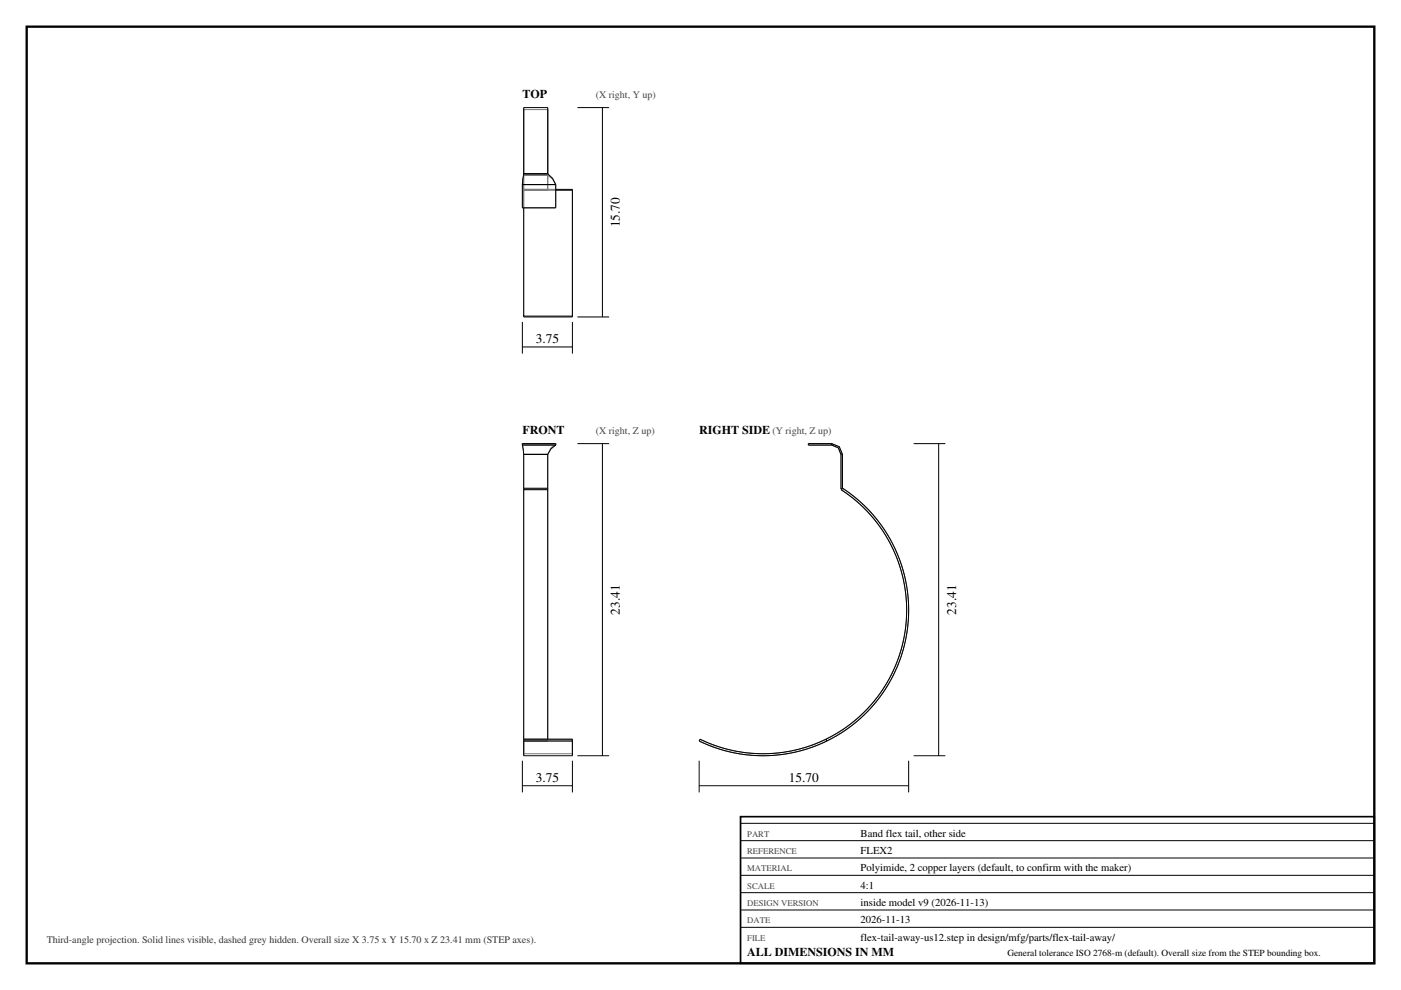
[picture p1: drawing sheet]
<svg xmlns="http://www.w3.org/2000/svg" width="420mm" height="297mm" viewBox="0 0 420 297" stroke-linecap="round" stroke-linejoin="round" font-family="sans-serif">
<defs><g id="words">
<g font-size="4">
<text x="185.8" y="68.2" transform="rotate(-90 185.8 68.2)">15.70</text>
<text x="160.6" y="102.9">3.75</text>
<text x="185.8" y="184.4" transform="rotate(-90 185.8 184.4)">23.41</text>
<text x="286.6" y="184.4" transform="rotate(-90 286.6 184.4)">23.41</text>
<text x="160.6" y="234.5">3.75</text>
<text x="236.5" y="234.5">15.70</text>
</g>
<g font-size="3.6">
<text x="156.6" y="29.3">TOP</text>
<text x="156.6" y="130.1">FRONT</text>
<text x="209.6" y="130.1">RIGHT SIDE</text>
<text x="224" y="286.8">ALL DIMENSIONS IN MM</text>
</g>
<g font-size="3.2">
<text x="258" y="251">Band flex tail, other side</text>
<text x="258" y="256.2">FLEX2</text>
<text x="258" y="261.4">Polyimide, 2 copper layers (default, to confirm with the maker)</text>
<text x="258" y="266.6">4:1</text>
<text x="258" y="271.8">inside model v9 (2026-11-13)</text>
<text x="258" y="277">2026-11-13</text>
<text x="258" y="282.2">flex-tail-away-us12.step in design/mfg/parts/flex-tail-away/</text>
</g>
<g font-size="3" fill="#444">
<text x="178.6" y="29.3">(X right, Y up)</text>
<text x="178.6" y="130.1">(X right, Z up)</text>
<text x="231.6" y="130.1">(Y right, Z up)</text>
</g>
<text font-size="3" fill="#333" x="14" y="283">Third-angle projection. Solid lines visible, dashed grey hidden. Overall size X 3.75 x Y 15.70 x Z 23.41 mm (STEP axes).</text>
<text font-size="2.8" x="302" y="286.8">General tolerance ISO 2768-m (default). Overall size from the STEP bounding box.</text>
<g font-size="2.6" fill="#444">
<text x="224" y="251">PART</text>
<text x="224" y="256.2">REFERENCE</text>
<text x="224" y="261.4">MATERIAL</text>
<text x="224" y="266.6">SCALE</text>
<text x="224" y="271.8">DESIGN VERSION</text>
<text x="224" y="277">DATE</text>
<text x="224" y="282.2">FILE</text>
</g>
</g></defs>
<path d="M8 8h404v281h-404z" fill="none" stroke="#000" stroke-width=".7" stroke-linecap="butt"/>
<g fill="none" stroke="#777" stroke-width=".3">
<path d="M157 32.9v19.6M157 32.9v24.2M157 32.3v24.5M157 32.9h7.2M164.2 32.9v19.6M164.2 32.9v24.2M164.2 32.3v24.5M156.6 55.4h10M156.6 55.4v6.9h10v-6.9M157 52.1v.5M157 52.6h7.2M157 52.1h7.2"/>
<path d="M157 52.6l-.4 2.8M157 57.1h7.2M157 56.8h7.2M157 52.1v.1M157 56.8v.3M157 57.1h9.6M157 57.1v5.2M157 56.8v38.3M157 56.8h9.6M164.2 52.1v.5M164.2 52.6l1.4 1.1 1 1.7M164.2 56.8v.3"/>
<path d="M164.2 52.1v.1M171.6 56.8v38.3M156.6 133.1v.4h10v-.4M156.6 133.1l.4 3.2M156.6 133.1h10M157 136.3v10.4M157 136.3h7.2M164.2 136.3v10.4M166.6 133.1l-1.5 1.4-.9 1.8M249.3 133.5l2 .8 .8 2M249.3 133.1l2.3 .9 1 2.3M249.3 133.1v.4"/>
<path d="M249.3 133.1h-7v.4h7M252.1 136.3v10.4h.5v-10.4M252.1 136.3h.5M157 146.7h7.2M157 146.4v75.9M157 146.4h7.2M157 146.4v.3M164.2 146.4v75.9M164.2 146.4v.3M157 221.8h7.2v.5M157 222.3h7.2M157 221.8v.5"/>
<path d="M157 221.8h14.6M157 221.8v4.3h14.6v-4.3M157 222.3v4.4M157 222.3h14.6M171.6 222.3v4.4M171.6 221.8v.5M247.6 221.8a43.1 43.1 0 0 0 4.6-74.9l.3-.5a43.7 43.7 0 0 1-4.6 75.9M247.6 221.8l.3 .5M247.6 221.8a43.1 43.1 0 0 1-37.7 0l-.3 .5a43.7 43.7 0 0 0 38.3 0"/>
</g>
<g fill="none" stroke="#000" stroke-width=".3">
<path d="M173.1 32.3h9.5M180.6 32.3v62.8M156.6 55.4h10M156.6 55.4v6.9h10v-6.9M157 52.1h7.2M157 52.1l-.4 3.3M157 52.1v-19.8h7.2v19.8M164.2 52.1l1.5 1.4 .9 1.9M166.6 57.1h5M166.6 56.8h5v.3M171.6 57.1v37.7M157 62.3v32.5"/>
<path d="M156.6 96.6v9.5M157 94.8h14.6M157 94.8v.3h14.6v-.3M171.6 96.6v9.5M173.1 95.1h9.5M156.6 104.1h15M156.6 133.5l.4 2.8M156.6 133.5v-.4h10v.4M156.6 133.5h10M157 136.3v10.4M157 136.3h7.2M164.2 136.3v10.4"/>
<path d="M166.6 133.5l-1.4 1.2-1 1.6M173.1 133.1h9.5M180.6 133.1v93.6M249.3 133.5l2 .8 .8 2M249.3 133.1l2.3 .9 1 2.3M249.3 133.1v.4M249.3 133.1h-7v.4h7M252.1 136.3v10.4h.5v-10.4M252.1 136.3h.5M273.9 133.1h9.5M281.4 133.1v93.6M157 146.7h7.2"/>
<path d="M157 146.9h7.2M157 146.9v74.9M157 146.7v.2M164.2 146.9v74.9M164.2 146.7v.2M156.6 228.2v9.5M156.6 235.7h15M157 221.8h14.6v.5M157 222.3v4.4h14.6v-4.4M157 222.3h14.6M157 221.8v.5M171.6 228.2v9.5"/>
<path d="M173.1 226.7h9.5M209.6 235.7h62.8M209.6 228.2v9.5M247.6 221.8a43.1 43.1 0 0 0 4.6-74.9l.3-.5a43.7 43.7 0 0 1-4.6 75.9M247.6 221.8a43.1 43.1 0 0 1-37.7 0l-.3 .5a43.7 43.7 0 0 0 38.3 0M247.6 221.8l.3 .5M272.4 228.2v9.5M273.9 226.7h9.5M222 247h190M222 252.2h190M222 257.4h190M222 262.6h190"/>
<path d="M222 267.8h190M222 273h190M222 278.2h190"/>
</g>
<path d="M222 245h190v44h-190z" fill="none" stroke="#000" stroke-width=".5"/>
<use href="#words"/>
</svg>
